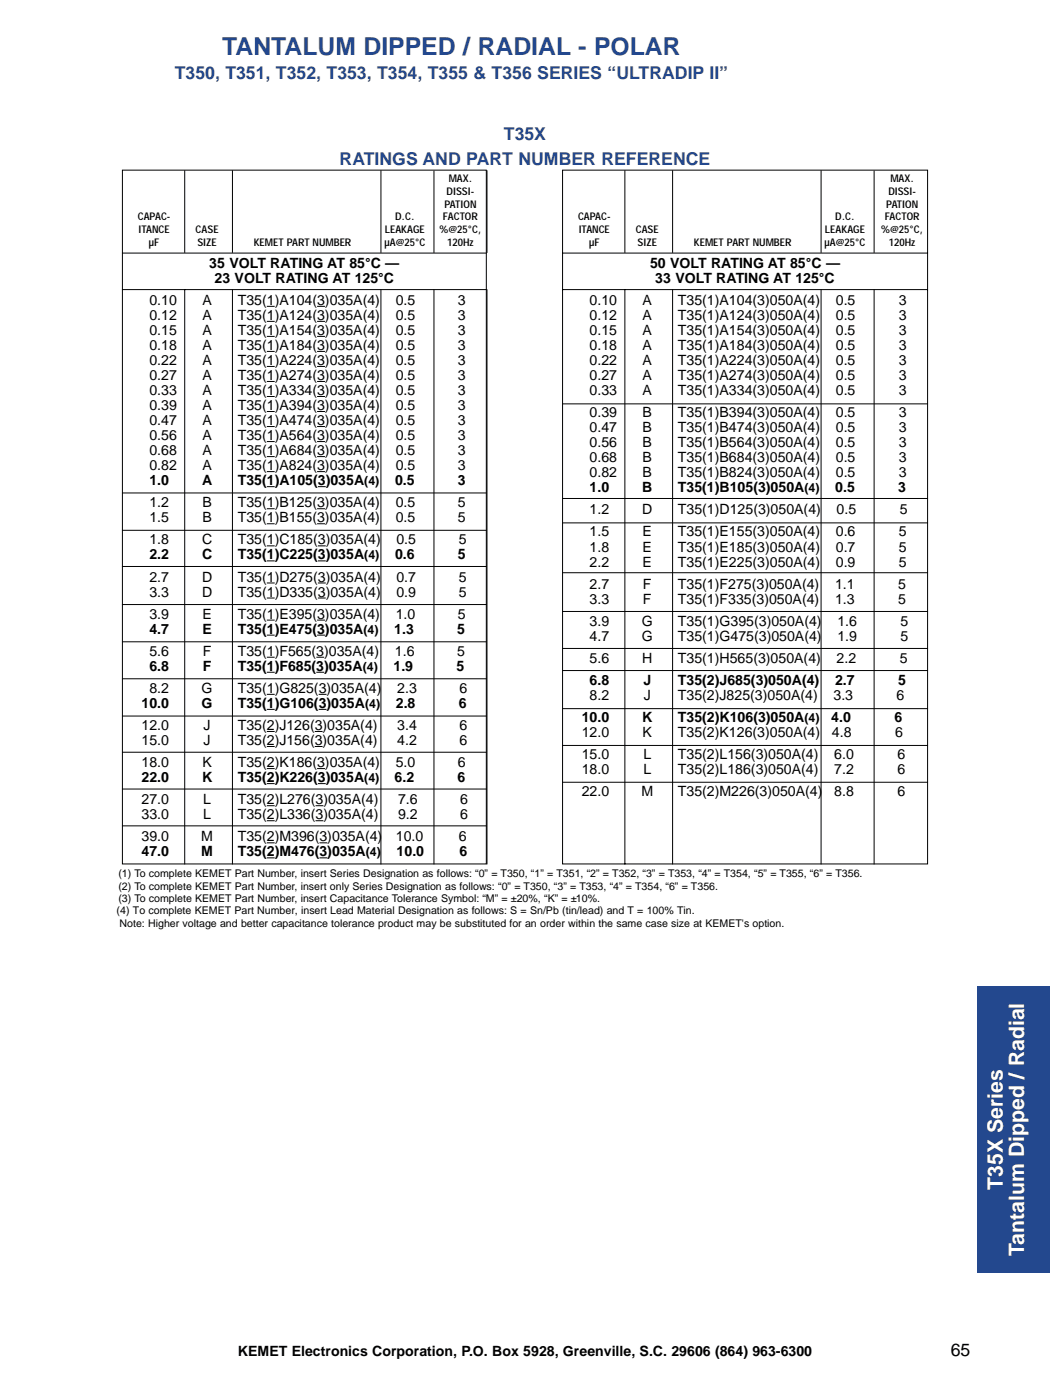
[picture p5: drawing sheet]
<svg xmlns="http://www.w3.org/2000/svg" width="210mm" height="279mm" viewBox="0 0 210 279" stroke-linecap="round" stroke-linejoin="round" font-family="sans-serif">
<defs><g id="words">
<text font-size="4.9" fill="#23488e" x="44.3" y="10.9">TANTALUM DIPPED / RADIAL - POLAR</text>
<g font-size="4.2" fill="#fff">
<text x="200.2" y="237.5" transform="rotate(-90 200.2 237.5)">T35X Series</text>
<text x="204.4" y="250.7" transform="rotate(-90 204.4 250.7)">Tantalum Dipped / Radial</text>
</g>
<g font-size="3.5" fill="#23488e">
<text x="34.9" y="15.8">T350, T351, T352, T353, T354, T355 &amp; T356 SERIES “ULTRADIP II”</text>
<text x="100.6" y="28">T35X</text>
<text x="67.8" y="32.9">RATINGS AND PART NUMBER REFERENCE</text>
</g>
<text font-size="3.5" x="189.8" y="270.7">65</text>
<g font-size="2.8">
<text x="41.8" y="53.4">35 VOLT RATING AT 85°C —</text>
<text x="129.7" y="53.4">50 VOLT RATING AT 85°C —</text>
<text x="42.8" y="56.4">23 VOLT RATING AT 125°C</text>
<text x="130.8" y="56.4">33 VOLT RATING AT 125°C</text>
<text x="29.8" y="63.9">0.12</text>
<text x="29.8" y="60.9">0.10</text>
<text x="40.4" y="63.9">A</text>
<text x="40.4" y="60.9">A</text>
<text x="47.4" y="63.9">T35(1)A124(3)035A(4)</text>
<text x="47.4" y="60.9">T35(1)A104(3)035A(4)</text>
<text x="79" y="60.9">0.5</text>
<text x="79" y="63.9">0.5</text>
<text x="91.4" y="60.9">3</text>
<text x="91.4" y="63.9">3</text>
<text x="117.7" y="63.9">0.12</text>
<text x="117.7" y="60.9">0.10</text>
<text x="128.2" y="60.9">A</text>
<text x="128.2" y="63.9">A</text>
<text x="135.3" y="60.9">T35(1)A104(3)050A(4)</text>
<text x="135.3" y="63.9">T35(1)A124(3)050A(4)</text>
<text x="166.8" y="60.9">0.5</text>
<text x="166.8" y="63.9">0.5</text>
<text x="179.4" y="60.9">3</text>
<text x="179.4" y="63.9">3</text>
<text x="29.8" y="66.9">0.15</text>
<text x="29.8" y="69.8">0.18</text>
<text x="40.4" y="66.9">A</text>
<text x="40.4" y="69.8">A</text>
<text x="47.4" y="66.9">T35(1)A154(3)035A(4)</text>
<text x="47.4" y="69.8">T35(1)A184(3)035A(4)</text>
<text x="79" y="66.9">0.5</text>
<text x="79" y="69.8">0.5</text>
<text x="91.4" y="66.9">3</text>
<text x="91.4" y="69.8">3</text>
<text x="117.7" y="66.9">0.15</text>
<text x="117.7" y="69.8">0.18</text>
<text x="128.2" y="66.9">A</text>
<text x="128.2" y="69.8">A</text>
<text x="135.3" y="66.9">T35(1)A154(3)050A(4)</text>
<text x="135.3" y="69.8">T35(1)A184(3)050A(4)</text>
<text x="166.8" y="66.9">0.5</text>
<text x="166.8" y="69.8">0.5</text>
<text x="179.4" y="66.9">3</text>
<text x="179.4" y="69.8">3</text>
<text x="29.8" y="72.8">0.22</text>
<text x="29.8" y="75.8">0.27</text>
<text x="40.4" y="72.8">A</text>
<text x="40.4" y="75.8">A</text>
<text x="47.4" y="72.8">T35(1)A224(3)035A(4)</text>
<text x="47.4" y="75.8">T35(1)A274(3)035A(4)</text>
<text x="79" y="72.8">0.5</text>
<text x="79" y="75.8">0.5</text>
<text x="91.4" y="72.8">3</text>
<text x="91.4" y="75.8">3</text>
<text x="117.7" y="72.8">0.22</text>
<text x="117.7" y="75.8">0.27</text>
<text x="128.2" y="72.8">A</text>
<text x="128.2" y="75.8">A</text>
<text x="135.3" y="72.8">T35(1)A224(3)050A(4)</text>
<text x="135.3" y="75.8">T35(1)A274(3)050A(4)</text>
<text x="166.8" y="72.8">0.5</text>
<text x="166.8" y="75.8">0.5</text>
<text x="179.4" y="72.8">3</text>
<text x="179.4" y="75.8">3</text>
<text x="29.8" y="78.8">0.33</text>
<text x="29.8" y="81.8">0.39</text>
<text x="40.4" y="78.8">A</text>
<text x="40.4" y="81.8">A</text>
<text x="47.4" y="78.8">T35(1)A334(3)035A(4)</text>
<text x="47.4" y="81.8">T35(1)A394(3)035A(4)</text>
<text x="79" y="78.8">0.5</text>
<text x="79" y="81.8">0.5</text>
<text x="91.4" y="78.8">3</text>
<text x="91.4" y="81.8">3</text>
<text x="117.7" y="78.8">0.33</text>
<text x="117.7" y="83.3">0.39</text>
<text x="128.2" y="78.8">A</text>
<text x="128.2" y="83.3">B</text>
<text x="135.3" y="78.8">T35(1)A334(3)050A(4)</text>
<text x="135.3" y="83.3">T35(1)B394(3)050A(4)</text>
<text x="166.8" y="78.8">0.5</text>
<text x="166.8" y="83.3">0.5</text>
<text x="179.4" y="78.8">3</text>
<text x="179.4" y="83.3">3</text>
<text x="29.8" y="84.8">0.47</text>
<text x="29.8" y="87.8">0.56</text>
<text x="40.4" y="84.8">A</text>
<text x="40.4" y="87.8">A</text>
<text x="47.4" y="84.8">T35(1)A474(3)035A(4)</text>
<text x="47.4" y="87.8">T35(1)A564(3)035A(4)</text>
<text x="79" y="84.8">0.5</text>
<text x="79" y="87.8">0.5</text>
<text x="91.4" y="84.8">3</text>
<text x="91.4" y="87.8">3</text>
<text x="117.7" y="86.3">0.47</text>
<text x="117.7" y="89.3">0.56</text>
<text x="128.2" y="86.3">B</text>
<text x="128.2" y="89.3">B</text>
<text x="135.3" y="86.3">T35(1)B474(3)050A(4)</text>
<text x="135.3" y="89.3">T35(1)B564(3)050A(4)</text>
<text x="166.8" y="86.3">0.5</text>
<text x="166.8" y="89.3">0.5</text>
<text x="179.4" y="86.3">3</text>
<text x="179.4" y="89.3">3</text>
<text x="29.8" y="90.8">0.68</text>
<text x="29.8" y="93.8">0.82</text>
<text x="40.4" y="90.8">A</text>
<text x="40.4" y="93.8">A</text>
<text x="47.4" y="90.8">T35(1)A684(3)035A(4)</text>
<text x="47.4" y="93.8">T35(1)A824(3)035A(4)</text>
<text x="79" y="90.8">0.5</text>
<text x="79" y="93.8">0.5</text>
<text x="91.4" y="90.8">3</text>
<text x="91.4" y="93.8">3</text>
<text x="117.7" y="92.3">0.68</text>
<text x="117.7" y="95.2">0.82</text>
<text x="128.2" y="92.3">B</text>
<text x="128.2" y="95.2">B</text>
<text x="135.3" y="92.3">T35(1)B684(3)050A(4)</text>
<text x="135.3" y="95.2">T35(1)B824(3)050A(4)</text>
<text x="166.8" y="92.3">0.5</text>
<text x="166.8" y="95.2">0.5</text>
<text x="179.4" y="92.3">3</text>
<text x="179.4" y="95.2">3</text>
<text x="29.8" y="96.8">1.0</text>
<text x="29.8" y="101.2">1.2</text>
<text x="40.3" y="96.8">A</text>
<text x="40.4" y="101.2">B</text>
<text x="47.4" y="96.8">T35(1)A105(3)035A</text>
<text x="47.4" y="101.2">T35(1)B125(3)035A(4)</text>
<text x="78.8" y="96.8">0.5</text>
<text x="79" y="101.2">0.5</text>
<text x="91.4" y="101.2">5</text>
<text x="91.4" y="96.8">3</text>
<text x="117.7" y="98.2">1.0</text>
<text x="128.2" y="98.2">B</text>
<text x="135.3" y="98.2">T35(1)B105(3)050A</text>
<text x="166.7" y="98.2">0.5</text>
<text x="179.2" y="98.2">3</text>
<text x="29.8" y="104.2">1.5</text>
<text x="40.4" y="104.2">B</text>
<text x="47.4" y="104.2">T35(1)B155(3)035A(4)</text>
<text x="79" y="104.2">0.5</text>
<text x="91.4" y="104.2">5</text>
<text x="117.7" y="102.7">1.2</text>
<text x="117.7" y="107.1">1.5</text>
<text x="128.2" y="102.7">D</text>
<text x="128.2" y="107.1">E</text>
<text x="135.3" y="102.7">T35(1)D125(3)050A(4)</text>
<text x="135.3" y="107.1">T35(1)E155(3)050A(4)</text>
<text x="166.8" y="107.1">0.6</text>
<text x="167" y="102.7">0.5</text>
<text x="179.4" y="107.1">5</text>
<text x="179.6" y="102.7">5</text>
<text x="29.8" y="108.7">1.8</text>
<text x="29.8" y="111.7">2.2</text>
<text x="40.3" y="108.7">C</text>
<text x="40.3" y="111.7">C</text>
<text x="47.4" y="108.7">T35(1)C185(3)035A(4)</text>
<text x="47.4" y="111.7">T35(1)C225(3)035A</text>
<text x="78.8" y="111.7">0.6</text>
<text x="79.1" y="108.7">0.5</text>
<text x="91.4" y="111.7">5</text>
<text x="91.5" y="108.7">5</text>
<text x="117.7" y="110.1">1.8</text>
<text x="117.7" y="113.1">2.2</text>
<text x="128.2" y="110.1">E</text>
<text x="128.2" y="113.1">E</text>
<text x="135.3" y="110.1">T35(1)E185(3)050A(4)</text>
<text x="135.3" y="113.1">T35(1)E225(3)050A(4)</text>
<text x="166.8" y="110.1">0.7</text>
<text x="166.8" y="113.1">0.9</text>
<text x="179.4" y="110.1">5</text>
<text x="179.4" y="113.1">5</text>
<text x="29.8" y="116.1">2.7</text>
<text x="29.8" y="119.1">3.3</text>
<text x="40.3" y="116.1">D</text>
<text x="40.3" y="119.1">D</text>
<text x="47.4" y="116.1">T35(1)D275(3)035A(4)</text>
<text x="47.4" y="119.1">T35(1)D335(3)035A(4)</text>
<text x="79.1" y="116.1">0.7</text>
<text x="79.1" y="119.1">0.9</text>
<text x="91.5" y="116.1">5</text>
<text x="91.5" y="119.1">5</text>
<text x="117.7" y="117.5">2.7</text>
<text x="128.3" y="117.5">F</text>
<text x="135.3" y="117.5">T35(1)F275(3)050A(4)</text>
<text x="166.7" y="117.5">1.1</text>
<text x="179.3" y="117.5">5</text>
<text x="29.8" y="123.5">3.9</text>
<text x="40.4" y="123.5">E</text>
<text x="47.4" y="123.5">T35(1)E395(3)035A(4)</text>
<text x="79" y="123.5">1.0</text>
<text x="91.4" y="123.5">5</text>
<text x="117.7" y="120.5">3.3</text>
<text x="117.7" y="124.9">3.9</text>
<text x="128.1" y="124.9">G</text>
<text x="128.3" y="120.5">F</text>
<text x="135.3" y="120.5">T35(1)F335(3)050A(4)</text>
<text x="135.3" y="124.9">T35(1)G395(3)050A(4)</text>
<text x="166.7" y="120.5">1.3</text>
<text x="167.1" y="124.9">1.6</text>
<text x="179.3" y="120.5">5</text>
<text x="179.7" y="124.9">5</text>
<text x="29.8" y="126.5">4.7</text>
<text x="29.8" y="130.9">5.6</text>
<text x="40.4" y="126.5">E</text>
<text x="40.5" y="130.9">F</text>
<text x="47.4" y="130.9">T35(1)F565(3)035A(4)</text>
<text x="47.4" y="126.5">T35(1)E475(3)035A</text>
<text x="78.7" y="126.5">1.3</text>
<text x="78.8" y="130.9">1.6</text>
<text x="91.2" y="130.9">5</text>
<text x="91.2" y="126.5">5</text>
<text x="117.7" y="127.9">4.7</text>
<text x="128.1" y="127.9">G</text>
<text x="135.3" y="127.9">T35(1)G475(3)050A(4)</text>
<text x="167.1" y="127.9">1.9</text>
<text x="179.7" y="127.9">5</text>
<text x="29.8" y="133.9">6.8</text>
<text x="40.5" y="133.9">F</text>
<text x="47.4" y="133.9">T35(1)F685(3)035A</text>
<text x="78.5" y="133.9">1.9</text>
<text x="91.1" y="133.9">5</text>
<text x="117.7" y="132.3">5.6</text>
<text x="117.7" y="136.7">6.8</text>
<text x="128.2" y="132.3">H</text>
<text x="128.4" y="136.7">J</text>
<text x="135.3" y="132.3">T35(1)H565(3)050A(4)</text>
<text x="135.3" y="136.7">T35(2)J685(3)050A(4)</text>
<text x="166.7" y="136.7">2.7</text>
<text x="167" y="132.3">2.2</text>
<text x="179.3" y="136.7">5</text>
<text x="179.6" y="132.3">5</text>
<text x="28.3" y="141.3">10.0</text>
<text x="29.8" y="138.3">8.2</text>
<text x="40.2" y="141.3">G</text>
<text x="40.2" y="138.3">G</text>
<text x="47.4" y="141.3">T35(1)G106(3)035A</text>
<text x="47.4" y="138.3">T35(1)G825(3)035A(4)</text>
<text x="79" y="141.3">2.8</text>
<text x="79.3" y="138.3">2.3</text>
<text x="91.6" y="141.3">6</text>
<text x="91.7" y="138.3">6</text>
<text x="117.7" y="139.7">8.2</text>
<text x="128.5" y="139.7">J</text>
<text x="135.3" y="139.7">T35(2)J825(3)050A(4)</text>
<text x="166.3" y="139.7">3.3</text>
<text x="178.9" y="139.7">6</text>
<text x="28.3" y="148.7">15.0</text>
<text x="28.3" y="145.7">12.0</text>
<text x="40.6" y="148.7">J</text>
<text x="40.6" y="145.7">J</text>
<text x="47.4" y="148.7">T35(2)J156(3)035A(4)</text>
<text x="47.4" y="145.7">T35(2)J126(3)035A(4)</text>
<text x="79.3" y="145.7">3.4</text>
<text x="79.3" y="148.7">4.2</text>
<text x="91.7" y="145.7">6</text>
<text x="91.7" y="148.7">6</text>
<text x="116.1" y="144.1">10.0</text>
<text x="116.1" y="147.1">12.0</text>
<text x="128.2" y="144.1">K</text>
<text x="128.2" y="147.1">K</text>
<text x="135.3" y="144.1">T35(2)K106(3)050A</text>
<text x="135.3" y="147.1">T35(2)K126(3)050A(4)</text>
<text x="165.9" y="144.1">4.0</text>
<text x="166" y="147.1">4.8</text>
<text x="178.5" y="144.1">6</text>
<text x="178.6" y="147.1">6</text>
<text x="28.3" y="153.1">18.0</text>
<text x="40.4" y="153.1">K</text>
<text x="47.4" y="153.1">T35(2)K186(3)035A(4)</text>
<text x="79" y="153.1">5.0</text>
<text x="91.4" y="153.1">6</text>
<text x="116.1" y="151.5">15.0</text>
<text x="116.1" y="154.5">18.0</text>
<text x="128.4" y="151.5">L</text>
<text x="128.4" y="154.5">L</text>
<text x="135.3" y="151.5">T35(2)L156(3)050A(4)</text>
<text x="135.3" y="154.5">T35(2)L186(3)050A(4)</text>
<text x="166.5" y="151.5">6.0</text>
<text x="166.5" y="154.5">7.2</text>
<text x="179.1" y="151.5">6</text>
<text x="179.1" y="154.5">6</text>
<text x="28.3" y="156.1">22.0</text>
<text x="28.3" y="160.5">27.0</text>
<text x="40.3" y="156.1">K</text>
<text x="40.6" y="160.5">L</text>
<text x="47.4" y="156.1">T35(2)K226(3)035A</text>
<text x="47.4" y="160.5">T35(2)L276(3)035A(4)</text>
<text x="78.7" y="156.1">6.2</text>
<text x="79.4" y="160.5">7.6</text>
<text x="91.3" y="156.1">6</text>
<text x="91.9" y="160.5">6</text>
<text x="116.1" y="158.9">22.0</text>
<text x="128" y="158.9">M</text>
<text x="135.3" y="158.9">T35(2)M226(3)050A(4)</text>
<text x="166.5" y="158.9">8.8</text>
<text x="179.1" y="158.9">6</text>
<text x="28.3" y="163.5">33.0</text>
<text x="28.3" y="167.9">39.0</text>
<text x="40.2" y="167.9">M</text>
<text x="40.6" y="163.5">L</text>
<text x="47.4" y="163.5">T35(2)L336(3)035A(4)</text>
<text x="47.4" y="167.9">T35(2)M396(3)035A(4)</text>
<text x="79" y="167.9">10.0</text>
<text x="79.4" y="163.5">9.2</text>
<text x="91.5" y="167.9">6</text>
<text x="91.9" y="163.5">6</text>
<text x="28.3" y="170.9">47.0</text>
<text x="40.2" y="170.9">M</text>
<text x="47.4" y="170.9">T35(2)M476(3)035A</text>
<text x="79.2" y="170.9">10.0</text>
<text x="91.7" y="170.9">6</text>
<text x="47.5" y="270.7">KEMET Electronics Corporation, P.O. Box 5928, Greenville, S.C. 29606 (864) 963-6300</text>
</g>
<g font-size="2.5">
<text x="72.7" y="96.8">(4)</text>
<text x="160.5" y="98.2">(4)</text>
<text x="72.7" y="111.7">(4)</text>
<text x="72.5" y="126.5">(4)</text>
<text x="72.4" y="133.9">(4)</text>
<text x="72.9" y="141.3">(4)</text>
<text x="160.5" y="144.1">(4)</text>
<text x="72.7" y="156.1">(4)</text>
<text x="73" y="170.9">(4)</text>
</g>
<g font-size="2.1">
<text x="88.7" y="41.4">PATION</text>
<text x="89.1" y="38.9">DISSI-</text>
<text x="89.5" y="36.3">MAX.</text>
<text x="176.9" y="41.4">PATION</text>
<text x="177.3" y="38.9">DISSI-</text>
<text x="177.7" y="36.3">MAX.</text>
<text x="27.5" y="44">CAPAC-</text>
<text x="27.7" y="46.5">ITANCE</text>
<text x="39" y="46.5">CASE</text>
<text x="76.8" y="46.5">LEAKAGE</text>
<text x="78.9" y="44">D.C.</text>
<text x="87.7" y="46.5">%@25°C,</text>
<text x="88.4" y="44">FACTOR</text>
<text x="115.4" y="44">CAPAC-</text>
<text x="115.5" y="46.5">ITANCE</text>
<text x="126.9" y="46.5">CASE</text>
<text x="164.6" y="46.5">LEAKAGE</text>
<text x="166.7" y="44">D.C.</text>
<text x="175.9" y="46.5">%@25°C,</text>
<text x="176.6" y="44">FACTOR</text>
<text x="29.7" y="49">µF</text>
<text x="39.4" y="49">SIZE</text>
<text x="50.6" y="49">KEMET PART NUMBER</text>
<text x="76.7" y="49">µA@25°C</text>
<text x="89.3" y="49">120Hz</text>
<text x="117.6" y="49">µF</text>
<text x="127.2" y="49">SIZE</text>
<text x="138.5" y="49">KEMET PART NUMBER</text>
<text x="164.6" y="49">µA@25°C</text>
<text x="177.4" y="49">120Hz</text>
<text x="23.6" y="180">(3) To complete KEMET Part Number, insert Capacitance Tolerance Symbol: “M” = ±20%, “K” = ±10%.</text>
<text x="23.6" y="177.5">(2) To complete KEMET Part Number, insert only Series Designation as follows: “0” = T350, “3” = T353, “4” = T354, “6” = T356.</text>
<text x="23.6" y="175.1">(1) To complete KEMET Part Number, insert Series Designation as follows: “0” = T350, “1” = T351, “2” = T352, “3” = T353, “4” = T354, “5” = T355, “6” = T356.</text>
<text x="23.3" y="182.5">(4) To complete KEMET Part Number, insert Lead Material Designation as follows: S = Sn/Pb (tin/lead) and T = 100% Tin.</text>
<text x="23.9" y="184.9">Note: Higher voltage and better capacitance tolerance product may be substituted for an order within the same case size at KEMET's option.</text>
</g>
</g></defs>
<g fill="none" stroke="#000" stroke-width=".2">
<path d="M24.4 34h72.7v138.4h-72.7zM53.2 61.1h1.6M53.2 64.1h1.6M53.2 67.1h1.6M53.2 70.1h1.6M53.2 73.1h1.6M53.2 76.1h1.6M53.2 79.1h1.6M63.3 61.1h1.6M63.3 64.1h1.6M63.3 67.1h1.6M63.3 70.1h1.6"/>
<path d="M63.3 73.1h1.6M63.3 76.1h1.6M63.3 79.1h1.6M53.2 82.1h1.6M53.2 85.1h1.6M53.2 88.1h1.6M53.2 91.1h1.6M53.2 94.1h1.6M53.2 97.1h1.6M63.3 82.1h1.6M63.3 85.1h1.6M63.3 88.1h1.6"/>
<path d="M63.3 91.1h1.6M63.3 94.1h1.6M63.4 97.1h1.6M53.2 101.5h1.6M53.2 104.5h1.6M53.2 108.9h1.6M53.2 111.9h1.6M53.2 116.3h1.6M53.2 119.3h1.6M63.3 101.5h1.6M63.3 104.5h1.6M63.4 108.9h1.6"/>
<path d="M63.4 111.9h1.6M63.4 116.3h1.6M63.4 119.3h1.6M53.2 123.8h1.6M53.2 126.8h1.6M53.2 131.2h1.6M53.2 134.2h1.6M53.2 138.6h1.6M63.1 131.2h1.6M63.1 134.2h1.6M63.3 123.8h1.6M63.3 126.8h1.6"/>
<path d="M63.6 138.6h1.6M53.2 141.6h1.6M53.2 146h1.6M53.2 149h1.6M53.2 153.4h1.6M53.2 156.4h1.6M62.8 146h1.6M62.8 149h1.6M63.3 153.4h1.6M63.4 156.4h1.6M63.6 141.6h1.6M53.2 160.8h1.6"/>
<path d="M53.2 163.8h1.6M53.2 168.2h1.6M53.2 171.2h1.6M63 160.8h1.5M63 163.8h1.5M63.8 168.2h1.5M63.8 171.2h1.5"/>
</g>
<path d="M195.1 196.8h14.5v57.2h-14.5z" fill-rule="evenodd" fill="#23488e"/>
<path d="M15.9 267.8h177.8v3.7h-177.8z" fill-rule="evenodd" fill="#fff"/>
<g fill="none" stroke="#000" stroke-width=".2">
<path d="M36.9 34v16.5M46.4 34v16.5M76 34v16.5M86.6 34.1v16.4M97.2 34v16.5M112.3 34h72.8v138.4h-72.8zM124.7 34v16.5M134.2 34v16.5M163.9 34v16.5M174.4 34.1v16.4M24.3 50.5h72.8M24.3 57.8h72.8"/>
<path d="M36.9 57.7v114.8M46.4 57.7v114.8M76 57.7v114.8M86.6 57.7v114.8M97.2 57.7v114.8M112.2 50.5h73M112.2 57.8h73M124.7 57.7v114.8M134.2 57.7v114.8M163.9 57.7v114.8M174.4 57.7v114.8M24.3 98.4h72.8"/>
<path d="M112.2 80.6h73M112.2 99.5h73M24.3 105.8h72.8M24.3 113.1h72.8M112.2 104.4h73M112.2 114.3h73M24.3 120.7h72.8M24.3 128.1h72.8M24.3 135.5h72.8M112.2 122h73M112.2 129.4h73M112.2 133.8h73"/>
<path d="M24.3 142.9h72.8M24.3 157.5h72.8M24.3 150.1h72.8M112.2 156.1h73M112.2 148.8h73M112.2 141.4h73M24.3 164.8h72.8"/>
</g>
<use href="#words"/>
</svg>
